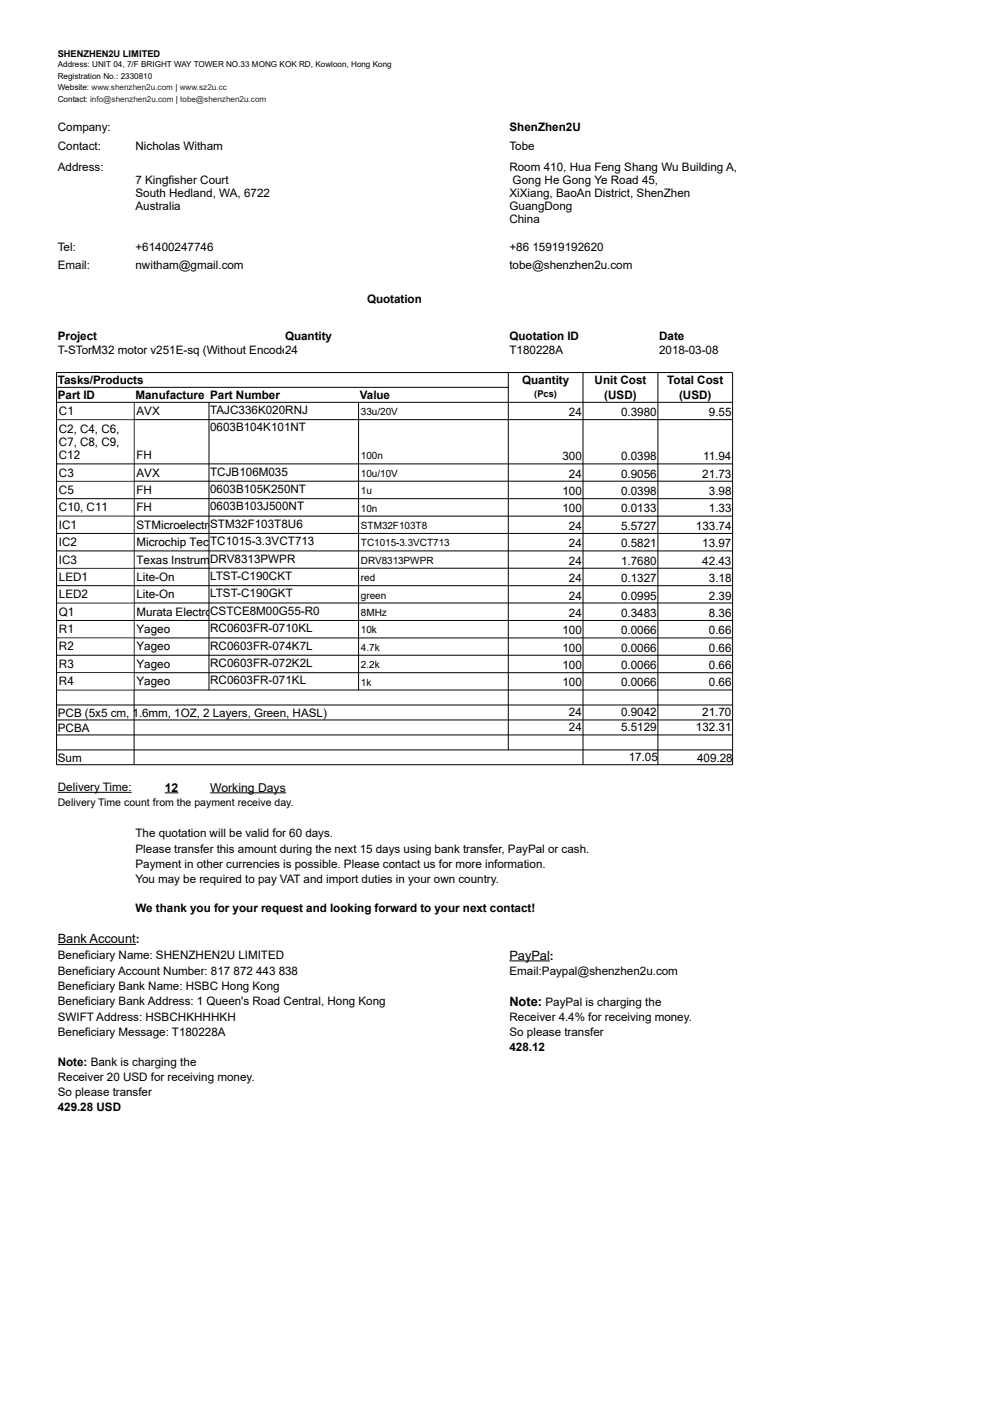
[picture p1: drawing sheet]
<svg xmlns="http://www.w3.org/2000/svg" width="210mm" height="297mm" viewBox="0 0 210 297" stroke-linecap="round" stroke-linejoin="round" font-family="sans-serif">
<defs><g id="words">
<g font-size="2.7">
<text x="12.2" y="200">Bank Account:</text>
<text x="108" y="203.5">PayPal:</text>
<text x="108" y="213.3">Note: PayPal is charging the</text>
</g>
<g font-size="2.6">
<text x="34.9" y="167.9">12</text>
<text x="44.6" y="167.9">Working Days</text>
</g>
<g font-size="2.5">
<text x="12.2" y="27.8">Company:</text>
<text x="108" y="27.8">ShenZhen2U</text>
<text x="12.2" y="31.7">Contact:</text>
<text x="28.7" y="31.7">Nicholas Witham</text>
<text x="108" y="31.7">Tobe</text>
<text x="12.2" y="36.2">Address:</text>
<text x="28.7" y="39">7 Kingfisher Court</text>
<text x="28.7" y="41.8">South Hedland, WA, 6722</text>
<text x="108" y="36.2">Room 410, Hua Feng Shang Wu Building A,</text>
<text x="108" y="41.8">XiXiang, BaoAn District, ShenZhen</text>
<text x="108.7" y="39">Gong He Gong Ye Road 45,</text>
<text x="28.7" y="44.5">Australia</text>
<text x="108" y="44.5">GuangDong</text>
<text x="108" y="47.3">China</text>
<text x="12.2" y="53.2">Tel:</text>
<text x="28.7" y="53.2">+61400247746</text>
<text x="108" y="53.2">+86 15919192620</text>
<text x="12.2" y="57.1">Email:</text>
<text x="28.7" y="57.1">nwitham@gmail.com</text>
<text x="108" y="57.1">tobe@shenzhen2u.com</text>
<text x="77.8" y="64.2">Quotation</text>
<text x="12.2" y="72">Project</text>
<text x="12.2" y="75.1">T-STorM32 motor v251E-sq (Without Encode24</text>
<text x="60.4" y="72">Quantity</text>
<text x="108" y="72">Quotation ID</text>
<text x="108" y="75.1">T180228A</text>
<text x="139.7" y="72">Date</text>
<text x="139.7" y="75.1">2018-03-08</text>
<text x="12.2" y="81.5">Tasks/Products</text>
<text x="110.7" y="81.5">Quantity</text>
<text x="126.1" y="81.5">Unit Cost</text>
<text x="141.5" y="81.5">Total Cost</text>
<text x="12.2" y="84.6">Part ID</text>
<text x="12.5" y="88">C1</text>
<text x="28.7" y="84.6">Manufacture Part Number</text>
<text x="28.9" y="88">AVX</text>
<text x="44.6" y="87.8">TAJC336K020RNJ</text>
<text x="76.3" y="84.6">Value</text>
<text x="120.6" y="88.2">24</text>
<text x="128.1" y="84.6">(USD)</text>
<text x="131.7" y="88.2">0.3980</text>
<text x="144" y="84.6">(USD)</text>
<text x="150.3" y="88.2">9.55</text>
<text x="12.5" y="91.8">C2, C4, C6,</text>
<text x="12.5" y="94.5">C7, C8, C9,</text>
<text x="44.6" y="91.5">0603B104K101NT</text>
<text x="12.5" y="101">C3</text>
<text x="12.5" y="97.3">C12</text>
<text x="28.9" y="97.3">FH</text>
<text x="28.9" y="101">AVX</text>
<text x="44.6" y="100.8">TCJB106M035</text>
<text x="119.2" y="97.6">300</text>
<text x="120.6" y="101.3">24</text>
<text x="131.7" y="97.6">0.0398</text>
<text x="131.7" y="101.3">0.9056</text>
<text x="148.9" y="101.3">21.73</text>
<text x="149.1" y="97.6">11.94</text>
<text x="12.5" y="104.7">C5</text>
<text x="28.9" y="104.7">FH</text>
<text x="44.6" y="104.5">0603B105K250NT</text>
<text x="119.2" y="105">100</text>
<text x="131.7" y="105">0.0398</text>
<text x="150.3" y="105">3.98</text>
<text x="12.5" y="108.4">C10, C11</text>
<text x="12.5" y="112.1">IC1</text>
<text x="28.9" y="108.4">FH</text>
<text x="28.9" y="112.1">STMicroelectroSTM32F103T8U6</text>
<text x="44.6" y="108.2">0603B103J500NT</text>
<text x="119.2" y="108.7">100</text>
<text x="120.6" y="112.3">24</text>
<text x="131.7" y="108.7">0.0133</text>
<text x="131.7" y="112.3">5.5727</text>
<text x="147.6" y="112.3">133.74</text>
<text x="150.3" y="108.7">1.33</text>
<text x="12.5" y="115.8">IC2</text>
<text x="12.5" y="119.5">IC3</text>
<text x="28.9" y="115.8">Microchip Tec</text>
<text x="28.9" y="119.5">Texas Instrum</text>
<text x="44.6" y="115.6">TC1015-3.3VCT713</text>
<text x="44.6" y="119.3">DRV8313PWPR</text>
<text x="120.6" y="116">24</text>
<text x="120.6" y="119.7">24</text>
<text x="131.7" y="116">0.5821</text>
<text x="131.7" y="119.7">1.7680</text>
<text x="148.9" y="116">13.97</text>
<text x="148.9" y="119.7">42.43</text>
<text x="12.5" y="123.2">LED1</text>
<text x="28.9" y="123.2">Lite-On</text>
<text x="44.6" y="123">LTST-C190CKT</text>
<text x="120.6" y="123.4">24</text>
<text x="131.7" y="123.4">0.1327</text>
<text x="150.3" y="123.4">3.18</text>
<text x="12.5" y="126.9">LED2</text>
<text x="12.5" y="130.5">Q1</text>
<text x="28.9" y="126.9">Lite-On</text>
<text x="28.9" y="130.5">Murata Electro</text>
<text x="44.6" y="126.6">LTST-C190GKT</text>
<text x="44.6" y="130.4">CSTCE8M00G55-R0</text>
<text x="120.6" y="127.1">24</text>
<text x="120.6" y="130.8">24</text>
<text x="131.7" y="127.1">0.0995</text>
<text x="131.7" y="130.8">0.3483</text>
<text x="150.3" y="127.1">2.39</text>
<text x="150.3" y="130.8">8.36</text>
<text x="12.5" y="134.2">R1</text>
<text x="12.5" y="137.9">R2</text>
<text x="28.9" y="134.2">Yageo</text>
<text x="28.9" y="137.9">Yageo</text>
<text x="44.6" y="134">RC0603FR-0710KL</text>
<text x="44.6" y="137.7">RC0603FR-074K7L</text>
<text x="119.2" y="134.5">100</text>
<text x="131.7" y="134.5">0.0066</text>
<text x="150.3" y="134.5">0.66</text>
<text x="12.5" y="141.6">R3</text>
<text x="28.9" y="141.6">Yageo</text>
<text x="44.6" y="141.4">RC0603FR-072K2L</text>
<text x="119.2" y="138.1">100</text>
<text x="119.2" y="141.9">100</text>
<text x="131.7" y="138.1">0.0066</text>
<text x="131.7" y="141.9">0.0066</text>
<text x="150.3" y="138.1">0.66</text>
<text x="150.3" y="141.9">0.66</text>
<text x="12.5" y="145.3">R4</text>
<text x="28.9" y="145.3">Yageo</text>
<text x="44.6" y="145.1">RC0603FR-071KL</text>
<text x="119.2" y="145.5">100</text>
<text x="131.7" y="145.5">0.0066</text>
<text x="150.3" y="145.5">0.66</text>
<text x="12.2" y="151.9">PCB (5x5 cm, 1.6mm, 1OZ, 2 Layers, Green, HASL)</text>
<text x="12.2" y="155.1">PCBA</text>
<text x="120.6" y="151.9">24</text>
<text x="120.6" y="155">24</text>
<text x="131.7" y="151.9">0.9042</text>
<text x="131.7" y="155">5.5129</text>
<text x="147.6" y="155">132.31</text>
<text x="148.9" y="151.9">21.70</text>
<text x="12.2" y="161.5">Sum</text>
<text x="133.3" y="161.4">17.05</text>
<text x="147.8" y="161.5">409.28</text>
<text x="12.2" y="167.8">Delivery Time:</text>
<text x="28.7" y="177.6">The quotation will be valid for 60 days.</text>
<text x="28.7" y="180.8">Please transfer this amount during the next 15 days using bank transfer, PayPal or cash.</text>
<text x="28.7" y="184">Payment in other currencies is possible. Please contact us for more information.</text>
<text x="28.7" y="187.1">You may be required to pay VAT and import duties in your own country.</text>
<text x="28.7" y="193.4">We thank you for your request and looking forward to your next contact!</text>
<text x="12.2" y="203.2">Beneficiary Name: SHENZHEN2U LIMITED</text>
<text x="12.2" y="206.7">Beneficiary Account Number: 817 872 443 838</text>
<text x="12.2" y="209.9">Beneficiary Bank Name: HSBC Hong Kong</text>
<text x="108" y="206.7">Email:Paypal@shenzhen2u.com</text>
<text x="12.2" y="213">Beneficiary Bank Address: 1 Queen's Road Central, Hong Kong</text>
<text x="12.2" y="216.5">SWIFT Address: HSBCHKHHHKH</text>
<text x="12.2" y="219.7">Beneficiary Message: T180228A</text>
<text x="108" y="216.5">Receiver 4.4% for receiving money.</text>
<text x="108" y="219.7">So please transfer</text>
<text x="12.2" y="226.1">Note: Bank is charging the</text>
<text x="108" y="222.8">428.12</text>
<text x="12.2" y="229.2">Receiver 20 USD for receiving money.</text>
<text x="12.2" y="232.3">So please transfer</text>
<text x="12.2" y="235.5">429.28 USD</text>
</g>
<text font-size="2.2" x="12.2" y="170.8">Delivery Time count from the payment receive day.</text>
<g font-size="2.1">
<text x="76.5" y="88.1">33u/20V</text>
<text x="76.5" y="97.4">100n</text>
<text x="76.5" y="101.1">10u/10V</text>
<text x="76.5" y="104.8">1u</text>
<text x="76.5" y="108.5">10n</text>
<text x="76.5" y="112.1">STM32F103T8</text>
<text x="76.5" y="115.9">TC1015-3.3VCT713</text>
<text x="76.5" y="119.6">DRV8313PWPR</text>
<text x="76.5" y="123.2">red</text>
<text x="76.5" y="126.9">green</text>
<text x="76.5" y="130.6">8MHz</text>
<text x="76.5" y="134.3">10k</text>
<text x="76.5" y="138">4.7k</text>
<text x="76.5" y="141.7">2.2k</text>
<text x="76.5" y="145.3">1k</text>
</g>
<g font-size="2">
<text x="12.2" y="12">SHENZHEN2U LIMITED</text>
<text x="113.3" y="84.2">(Pcs)</text>
</g>
<g font-size="1.7">
<text x="12.2" y="14.3">Address: UNIT 04, 7/F BRIGHT WAY TOWER NO.33 MONG KOK RD, Kowloon, Hong Kong</text>
<text x="12.2" y="16.7">Registration No.: 2330810</text>
<text x="12.2" y="19.1">Website: www.shenzhen2u.com | www.sz2u.cc</text>
<text x="12.2" y="21.6">Contact: info@shenzhen2u.com | tobe@shenzhen2u.com</text>
</g>
</g></defs>
<g fill="none" stroke="#000" stroke-width=".21">
<path d="M12 79h143.3v83.1h-143.3zM107.8 79v80M123.6 79v83.1M139.5 79v83.1M12 82.1h95.8M28.4 85.3h126.9M28.4 89h126.9M28.4 98.4h126.9M44.3 85.3v61M76 85.3v61M28.4 102h126.9M28.4 105.7h126.9"/>
<path d="M28.4 109.4h126.9M28.4 113.1h126.9M28.4 116.8h126.9M28.4 120.5h126.9M28.4 124.2h126.9M28.4 127.8h126.9M28.4 131.6h126.9M28.4 135.3h126.9M28.4 138.9h126.9M12 149.5h143.3M12 152.6h143.3M12 155.8h143.3"/>
<path d="M12 159h143.3M28.4 142.6h126.9M155.3 146.3h-126.9v15.8M12.2 168h15.7M34.9 168.1h2.9M44.6 168.1h16M12.2 200.2h16.6M108 203.7h8.6"/>
</g>
<g fill="#000">
<path d="M12 85.2h16.5l-.1 .2h-16.4z" fill-rule="evenodd"/>
<path d="M12 88.9l16.4 .1-16.4 .1z" fill-rule="evenodd"/>
<path d="M12 98.2l16.4 .2-16.4 .1z" fill-rule="evenodd"/>
<path d="M28.4 85.3l.1 61-.1-.1z" fill-rule="evenodd"/>
<path d="M12 102h16.4l-16.4 .1z" fill-rule="evenodd"/>
<path d="M12 105.6l16.4 .1-16.4 .1z" fill-rule="evenodd"/>
<path d="M12 109.3l16.4 .1-16.4 .1z" fill-rule="evenodd"/>
<path d="M12 113l16.4 .1-16.4 .1z" fill-rule="evenodd"/>
<path d="M12 116.7l16.4 .1-16.4 .1z" fill-rule="evenodd"/>
<path d="M12 120.4l16.4 .1-16.4 .1z" fill-rule="evenodd"/>
<path d="M12 124.1l16.4 .1-16.4 .1z" fill-rule="evenodd"/>
<path d="M12 127.8h16.4l-16.4 .2z" fill-rule="evenodd"/>
<path d="M12 131.4l16.4 .2-16.4 .1z" fill-rule="evenodd"/>
<path d="M12 135.1l16.4 .2h-16.4z" fill-rule="evenodd"/>
<path d="M12 138.8l16.4 .1-16.4 .1z" fill-rule="evenodd"/>
<path d="M12 142.5l16.4 .1-16.4 .1z" fill-rule="evenodd"/>
<path d="M12 146.2h16.4v.2h-16.4z" fill-rule="evenodd"/>
</g>
<use href="#words"/>
</svg>
